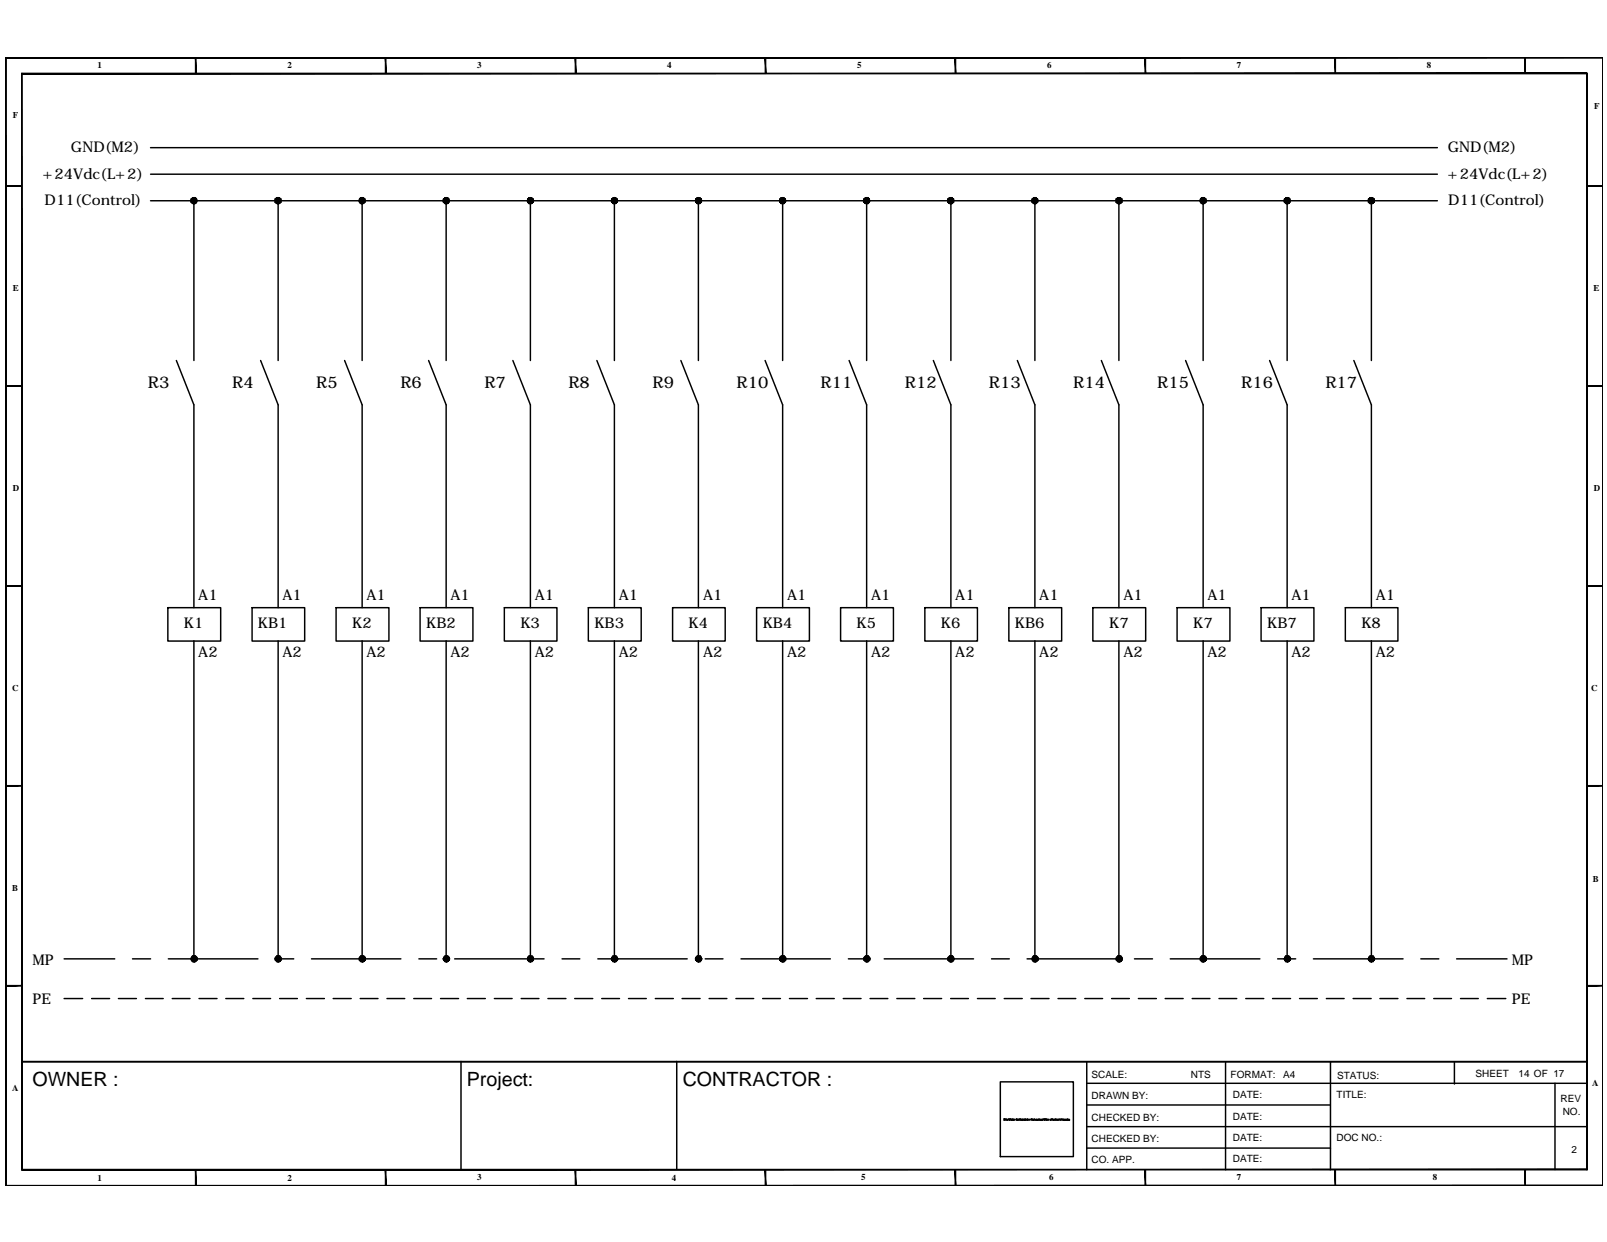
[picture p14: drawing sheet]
<svg xmlns="http://www.w3.org/2000/svg" width="279mm" height="216mm" viewBox="0 0 279 216" stroke-linecap="round" stroke-linejoin="round" font-family="sans-serif">
<defs><g id="words">
<g font-size="3.4">
<text x="5.6" y="188.8">OWNER :</text>
<text x="81.2" y="188.7">Project:</text>
<text x="118.7" y="188.8">CONTRACTOR :</text>
</g>
<g font-size="2.8">
<text x="25.7" y="67.4">R3</text>
<text x="40.4" y="67.4">R4</text>
<text x="55" y="67.4">R5</text>
<text x="69.6" y="67.4">R6</text>
<text x="84.2" y="67.4">R7</text>
<text x="98.8" y="67.4">R8</text>
<text x="113.5" y="67.4">R9</text>
<text x="128.1" y="67.4">R10</text>
<text x="142.7" y="67.4">R11</text>
<text x="157.3" y="67.4">R12</text>
<text x="171.9" y="67.4">R13</text>
<text x="186.6" y="67.4">R14</text>
<text x="201.2" y="67.4">R15</text>
<text x="215.8" y="67.4">R16</text>
<text x="230.4" y="67.4">R17</text>
</g>
<g font-size="2.6">
<text x="12.3" y="26.5">GND(M2)</text>
<text x="251.7" y="26.5">GND(M2)</text>
<text x="7.4" y="31.1">+24Vdc(L+2)</text>
<text x="7.8" y="35.7">D11(Control)</text>
<text x="251.7" y="31.1">+24Vdc(L+2)</text>
<text x="251.8" y="35.7">D11(Control)</text>
<text x="34.5" y="104.3">A1</text>
<text x="49.1" y="104.3">A1</text>
<text x="63.7" y="104.3">A1</text>
<text x="78.3" y="104.3">A1</text>
<text x="93" y="104.3">A1</text>
<text x="107.6" y="104.3">A1</text>
<text x="122.2" y="104.3">A1</text>
<text x="136.8" y="104.3">A1</text>
<text x="151.4" y="104.3">A1</text>
<text x="166.1" y="104.3">A1</text>
<text x="180.7" y="104.3">A1</text>
<text x="195.3" y="104.3">A1</text>
<text x="209.9" y="104.3">A1</text>
<text x="224.6" y="104.3">A1</text>
<text x="239.2" y="104.3">A1</text>
<text x="32" y="109.2">K1</text>
<text x="44.8" y="109.2">KB1</text>
<text x="61.2" y="109.2">K2</text>
<text x="74.1" y="109.2">KB2</text>
<text x="90.5" y="109.2">K3</text>
<text x="103.3" y="109.2">KB3</text>
<text x="119.7" y="109.2">K4</text>
<text x="132.6" y="109.2">KB4</text>
<text x="148.9" y="109.2">K5</text>
<text x="163.6" y="109.2">K6</text>
<text x="176.5" y="109.2">KB6</text>
<text x="192.8" y="109.2">K7</text>
<text x="207.4" y="109.2">K7</text>
<text x="220.3" y="109.2">KB7</text>
<text x="236.7" y="109.2">K8</text>
<text x="34.5" y="114.2">A2</text>
<text x="49.1" y="114.2">A2</text>
<text x="63.7" y="114.2">A2</text>
<text x="78.3" y="114.2">A2</text>
<text x="93" y="114.2">A2</text>
<text x="107.6" y="114.2">A2</text>
<text x="122.2" y="114.2">A2</text>
<text x="136.8" y="114.2">A2</text>
<text x="151.4" y="114.2">A2</text>
<text x="166.1" y="114.2">A2</text>
<text x="180.7" y="114.2">A2</text>
<text x="195.3" y="114.2">A2</text>
<text x="209.9" y="114.2">A2</text>
<text x="224.6" y="114.2">A2</text>
<text x="239.2" y="114.2">A2</text>
<text x="5.6" y="167.7">MP</text>
<text x="262.9" y="167.7">MP</text>
<text x="5.6" y="174.6">PE</text>
<text x="262.9" y="174.6">PE</text>
</g>
<g font-size="1.7">
<text x="189.8" y="187.4">SCALE:</text>
<text x="189.8" y="191.1">DRAWN BY:</text>
<text x="207.1" y="187.4">NTS</text>
<text x="214" y="187.4">FORMAT:</text>
<text x="214.3" y="190.8">DATE:</text>
<text x="223.1" y="187.4">A4</text>
<text x="232.4" y="190.9">TITLE:</text>
<text x="232.5" y="187.5">STATUS:</text>
<text x="256.6" y="187.3">SHEET</text>
<text x="264" y="187.3">14 OF 17</text>
<text x="271.3" y="191.5">REV</text>
<text x="189.8" y="194.9">CHECKED BY:</text>
<text x="214.3" y="194.6">DATE:</text>
<text x="271.7" y="193.9">NO.</text>
<text x="189.8" y="202.2">CO. APP.</text>
<text x="189.8" y="198.6">CHECKED BY:</text>
<text x="214.3" y="202">DATE:</text>
<text x="214.3" y="198.3">DATE:</text>
<text x="232.4" y="198.3">DOC NO.:</text>
<text x="273.2" y="200.4">2</text>
</g>
<g font-size="1.5">
<text x="16.9" y="11.9">1</text>
<text x="50" y="11.9">2</text>
<text x="83" y="11.9">3</text>
<text x="116" y="11.9">4</text>
<text x="149" y="11.9">5</text>
<text x="182" y="11.9">6</text>
<text x="215.1" y="11.9">7</text>
<text x="248.1" y="11.9">8</text>
<text x="2.3" y="20.5">F</text>
<text x="277.2" y="18.9">F</text>
<text x="2.2" y="50.6">E</text>
<text x="277" y="50.6">E</text>
<text x="2.2" y="85.3">D</text>
<text x="277.1" y="85.3">D</text>
<text x="2.1" y="120.1">C</text>
<text x="276.7" y="120.1">C</text>
<text x="2.1" y="154.8">B</text>
<text x="276.9" y="153.3">B</text>
<text x="2.1" y="189.6">A</text>
<text x="276.8" y="188.9">A</text>
<text x="16.9" y="205.2">1</text>
<text x="50" y="205.2">2</text>
<text x="83" y="205.2">3</text>
<text x="116.8" y="205.2">4</text>
<text x="149.7" y="205.2">5</text>
<text x="182.4" y="205.2">6</text>
<text x="215.1" y="205.2">7</text>
<text x="249.1" y="205.2">8</text>
</g>
</g></defs>
<!-- layer: FRAME -->
<g fill="#000" stroke="#000" stroke-width=".17">
<path d="M.9 10h277.8zM.9 10.1l277.8-.1z"/>
<path d="M3.7 12.8l.2 190.5v-190.5zM3.7 12.8l.2 190.5h-.2z"/>
<path d="M34 10l.1 2.8v-2.8zM34 10l.1 2.8h-.1z"/>
<path d="M67 10l.1 2.8v-2.8zM67 10l.1 2.8h-.1z"/>
<path d="M100 10l.1 2.8v-2.8zM100 10l.1 2.8h-.1z"/>
<path d="M133 10l.2 2.8v-2.8zM133 10l.2 2.8h-.2z"/>
<path d="M166 10l.2 2.8v-2.8zM166 10l.2 2.8h-.2z"/>
<path d="M199.1 10l.1 2.8v-2.8zM199.1 10l.1 2.8h-.1z"/>
<path d="M232.1 10l.1 2.8v-2.8zM232.1 10l.1 2.8h-.1z"/>
<path d="M265.1 10l.1 2.8v-2.8zM265.1 10l.1 2.8h-.1z"/>
<path d="M3.8 12.8h272.1v-.1zM3.8 12.7h272.1l-272.1 .1z"/>
<path d="M278.7 10v196.1zM278.7 10v196.1z"/>
<path d="M1 32.3v.1l2.8-.1zM1 32.4l2.8-.1v.1z"/>
<path d="M275.9 32.3v.1l2.8-.1zM275.9 32.4l2.8-.1v.1z"/>
<path d="M1 67v.2l2.8-.2zM1 67.2l2.8-.2v.2z"/>
<path d="M275.9 67v.2l2.8-.2zM275.9 67.2l2.8-.2v.2z"/>
<path d="M1 101.8v.1l2.8-.1zM1 101.9l2.8-.1v.1z"/>
<path d="M275.9 101.8v.1l2.8-.1zM275.9 101.9l2.8-.1v.1z"/>
<path d="M1 136.5v.2l2.8-.2zM1 136.7l2.8-.2v.2z"/>
<path d="M275.9 136.5v.2l2.8-.2zM275.9 136.7l2.8-.2v.2z"/>
<path d="M1 171.3v.1l2.8-.1zM1 171.4l2.8-.1v.1z"/>
<path d="M275.9 171.3v.1l2.8-.1zM275.9 171.4l2.8-.1v.1z"/>
<path d="M.9 10v196.1h.2zM.9 10h.2v196.1z"/>
<path d="M3.8 203.3v.1l272.1-.1zM3.8 203.4l272.1-.1v.1z"/>
<path d="M34 203.3l.1 2.8v-2.8zM34 203.3l.1 2.8h-.1z"/>
<path d="M67 203.3l.1 2.8v-2.8zM67 203.3l.1 2.8h-.1z"/>
<path d="M100 203.3l.1 2.8v-2.8zM100 203.3l.1 2.8h-.1z"/>
<path d="M133 203.4v2.7h.2zM133 203.4h.2v2.7z"/>
<path d="M166 203.3l.2 2.8v-2.8zM166 203.3l.2 2.8h-.2z"/>
<path d="M199.1 203.3l.1 2.8v-2.8zM199.1 203.3l.1 2.8h-.1z"/>
<path d="M232.1 203.3l.1 2.8v-2.8zM232.1 203.3l.1 2.8h-.1z"/>
<path d="M265.1 203.3l.1 2.8v-2.8zM265.1 203.3l.1 2.8h-.1z"/>
<path d="M275.9 12.8v190.5h.1zM275.9 12.8h.1v190.5z"/>
<path d="M1 206.1h277.7zM1 206.1h277.7z"/>
</g>
<path d="M3.8 184.5h272.1zM3.8 184.6v18.7M188.9 192.1h42.4M188.9 195.8h86.9M188.9 188.3h86.9M188.9 199.6h42.4M188.9 184.6v18.7" fill="none" stroke="#000" stroke-width=".25"/>
<!-- layer: 0 -->
<g fill="none" stroke="#000" stroke-width=".25">
<path d="M26.2 34.9h223.7M26.2 30.3h223.7M26.2 25.7h223.7M33.7 34.9v27.8M48.4 34.9v27.8M63 34.9v27.8M77.6 34.9v27.8M92.2 34.9v27.8M106.8 34.9v27.8M121.4 34.9v27.8M136.1 34.9v27.8M150.7 34.9v27.8"/>
<path d="M165.3 34.9v27.8M179.9 34.9v27.8M194.5 34.9v27.8M209.2 34.9v27.8M223.8 34.9v27.8M238.4 34.9v27.8M33.7 70.4v35.2M48.4 70.4v35.2M63 70.4v35.2M77.6 70.4v35.2M92.2 70.4v35.2M106.8 70.4v35.2"/>
<path d="M121.4 70.4v35.2M136.1 70.4v35.2M150.7 70.4v35.2M165.3 70.4v35.2M179.9 70.4v35.2M194.5 70.4v35.2M209.2 70.4v35.2M223.8 70.4v35.2M238.4 70.4v35.2M29.2 105.6h9.2v5.8h-9.2zM33.7 111.4v55.3M43.8 105.6h9.2v5.8h-9.2z"/>
<path d="M48.4 111.4v55.3M58.4 105.6h9.2v5.8h-9.2zM63 111.4v55.3M73 105.6h9.2v5.8h-9.2zM77.6 111.4v55.3M87.7 105.6h9.1v5.8h-9.1zM92.2 111.4v55.3M102.3 105.6h9.2v5.8h-9.2zM106.8 111.4v55.3M116.9 105.6h9.2v5.8h-9.2zM121.4 111.4v55.3M131.5 105.6h9.2v5.8h-9.2z"/>
<path d="M136.1 111.4v55.3M146.1 105.6h9.2v5.8h-9.2zM150.7 111.4v55.3M160.8 105.6h9.1v5.8h-9.1zM165.3 111.4v55.3M175.4 105.6h9.2v5.8h-9.2zM179.9 111.4v55.3M190 105.6h9.2v5.8h-9.2zM194.5 111.4v55.3M204.7 105.6h9.1v5.8h-9.1zM209.2 111.4v55.3M219.3 105.6h9.1v5.8h-9.1z"/>
<path d="M223.8 111.4v55.3M233.9 105.6h9.1v5.8h-9.1zM238.4 111.4v55.3M11.1 166.7h8.9M11.1 173.6h3.3M15.9 173.6h3.2M20.6 173.6h3.1M23 166.7h3.2M25.3 173.6h3.1M29.3 166.7h15.5M29.9 173.6h3.1M34.6 173.6h3.1"/>
<path d="M39.3 173.6h3.1M44 173.6h3M47.9 166.7h3.2M48.6 173.6h3.1M53.3 173.6h3.1M54.2 166.7h15.5M57.9 173.6h3.2M62.6 173.6h3.1M67.3 173.6h3.1M71.9 173.6h3.1M72.8 166.7h3.1M76.6 173.6h3.1"/>
<path d="M79.1 166.7h15.5M81.3 173.6h3.1M86 173.6h3M90.6 173.6h3.1M95.3 173.6h3.1M97.7 166.7h3.1M99.9 173.6h3.2M103.9 166.7h15.6M104.6 173.6h3.1M109.3 173.6h3.1M113.9 173.6h3.2M118.6 173.6h3.1"/>
<path d="M122.6 166.7h3.1M123.3 173.6h3.1M127.9 173.6h3.1M128.8 166.7h15.6M132.6 173.6h3.1M137.3 173.6h3.1M141.9 173.6h3.1M146.6 173.6h3.1M147.5 166.7h3.1M151.3 173.6h3.1M153.7 166.7h15.6M155.9 173.6h3.2"/>
<path d="M160.6 173.6h3.1M165.3 173.6h3.1M169.9 173.6h3.1M172.4 166.7h3.1M174.6 173.6h3.1M178.6 166.7h15.6M179.3 173.6h3.1M184 173.6h3M188.6 173.6h3.1M193.3 173.6h3.1M197.2 166.7h3.2M197.9 173.6h3.2"/>
<path d="M202.6 173.6h3.1M203.5 166.7h15.5M207.3 173.6h3.1M211.9 173.6h3.1M216.6 173.6h3.1M221.2 173.6h3.2M222.1 166.7h3.2M225.9 173.6h3.1M228.4 166.7h15.5M230.6 173.6h3.1M235.3 173.6h3.1M239.9 173.6h3.1"/>
<path d="M244.6 173.6h3.1M247 166.7h3.2M249.3 173.6h3.1M253.3 166.7h8.7M253.9 173.6h3.1M258.6 173.6h3.2M80.2 184.5v18.8M117.7 184.5v18.8M173.9 188.1h12.7v13h-12.7zM174.6 194.5h.1M174.6 194.7h.1M174.6 194.5v.2"/>
<path d="M174.7 194.6v.1M174.8 194.5l.1 .2M174.9 194.6l.2 .1M174.9 194.5v.2M175.1 194.7h.1M175.2 194.6v.1M175.3 194.6l-.1 .1M175.4 194.5l.1 .2M175.5 194.6h.2v-.1h-.2v.2M175.7 194.5v.2M175.8 194.6h.1h-.1l.1 .1M176 194.6h.1z"/>
<path d="M176.1 194.5v.2M176.2 194.6h.1h-.1v.1M176.5 194.6h-.2l.2 .1M176.7 194.6l.1-.1h-.1v.2M176.9 194.6h.1v.1zM177 194.7h.1M177.1 194.6h.1M177.1 194.6v.1M177.3 194.5v.2M177.3 194.6l.1 .1M177.4 194.6h-.1M177.4 194.5v.2"/>
<path d="M177.5 194.6l.1 .1M177.5 194.6v.1M177.7 194.7h.1v-.1l-.1 .1h.1M177.9 194.5l.1 .2M178.1 194.6h.1l-.1 .1M178.1 194.6v.1M178.2 194.5v.2M178.3 194.6h.1v.1M178.5 194.6h.1zM178.6 194.5v.2M178.7 194.6h.1h-.1v.1M179 194.6h-.1v.1h.1"/>
<path d="M179.2 194.6h.1M179.3 194.5v.2M179.4 194.5v.2M179.5 194.6l.1 .1M179.5 194.6v.1M179.6 194.6l.2 .1zM179.8 194.7h.1M179.8 194.5l.1 .2M180.1 194.6h.1v.1h-.1M180.1 194.6v.1M180.3 194.6l.1 .1zM180.4 194.7h.1"/>
<path d="M180.6 194.6h-.1l.1 .1M180.7 194.5v.2M180.7 194.6l.1 .1M180.8 194.6h-.1M180.9 194.6v.1zM180.9 194.7h.1M181 194.7h.2l-.1-.1-.1 .1h.2M181.2 194.6h.1h-.1l.1 .1M181.4 194.5l.1 .2M181.6 194.6l.1-.1h-.1v.2M181.8 194.5v.2M181.8 194.6h.2z"/>
<path d="M182 194.5v.2M182 194.6h.1h-.1l.1 .1M182.3 194.6h-.1v.1h.1M182.6 194.6l.1 .1zM182.7 194.7h.1M182.8 194.6h.3M182.8 194.5l.1 .2M183 194.5l.1 .2M183.1 194.6l.1 .1zM183.2 194.7h.1M183.4 194.6h-.1v.1h.1M183.5 194.6l.1 .1"/>
<path d="M183.5 194.5v.2M183.7 194.6h.1v.1M183.7 194.6v.1M183.9 194.6h.1h-.1l.1 .1M184 194.6l.2 .1M184 194.6v.1M184.2 194.6h.1M184.3 194.5v.2M184.5 194.6l-.1 .1M184.6 194.5l.1 .2M184.8 194.5v.2M184.9 194.6l.1 .1h-.1z"/>
<path d="M185.1 194.7h.1l-.1-.1v.1h.1M185.2 194.6h.1v.1zM185.4 194.7h.1M185.6 194.6v.1h-.1M185.6 194.5h.1M185.6 194.6h.2l-.2 .1M185.6 194.6v.1M185.8 194.7h.1v-.1l-.1 .1h.1M213.1 184.6v18.7M231.3 184.6v18.7M252.9 184.7v3.7M270.4 188.3v15"/>
</g>
<!-- layer: SYMBOL -->
<g fill="none" stroke="#000" stroke-width=".25">
<path d="M30.7 62.7l3 7.7M45.3 62.7l3.1 7.7M59.9 62.7l3.1 7.7M74.5 62.7l3.1 7.7M89.2 62.7l3 7.7M103.8 62.7l3 7.7M118.4 62.7l3 7.7M133 62.7l3.1 7.7M147.6 62.7l3.1 7.7M162.3 62.7l3 7.7M176.9 62.7l3 7.7M191.5 62.7l3 7.7"/>
<path d="M206.1 62.7l3.1 7.7M220.7 62.7l3.1 7.7M235.4 62.7l3 7.7"/>
</g>
<!-- layer: 0 -->
<g fill="#000" stroke="#000" stroke-width=".17">
<path d="M33.2 34.9v.3l.5-.3zM33.2 35.2l.5-.3-.2 .5zM33.7 34.9l-.2 .5h.2z"/>
<path d="M33.2 34.9v.3l.5-.3zM33.2 35.2l.5-.3-.2 .5zM33.7 34.9l-.2 .5h.2z"/>
<path d="M33.3 34.9l.1 .2 .3-.2zM33.4 35.1l.3-.2-.2 .3zM33.7 34.9l-.2 .3 .2 .1z"/>
<path d="M33.3 34.9l.1 .2 .3-.2zM33.4 35.1l.3-.2-.2 .3zM33.7 34.9l-.2 .3 .2 .1z"/>
<path d="M33.5 34.5l.2 .4v-.4zM33.5 34.5l.2 .4-.3-.2zM33.4 34.7l-.1 .2h.4z"/>
<path d="M33.7 34.9v.4l.2-.1zM33.7 34.9l.4 .2-.2 .1zM33.7 34.9l.4 .2v-.2z"/>
<path d="M33.5 34.4l.2 .5v-.6zM33.2 34.6l.3-.2 .2 .5zM33.2 34.6v.3h.5z"/>
<path d="M33.7 34.9v.5h.3zM33.7 34.9l.5 .3-.2 .2zM33.7 34.9l.5 .3 .1-.3z"/>
<path d="M33.5 34.5l.2 .4v-.4zM33.5 34.5l.2 .4-.3-.2zM33.4 34.7l-.1 .2h.4z"/>
<path d="M33.7 34.9v.4l.2-.1zM33.7 34.9l.4 .2-.2 .1zM33.7 34.9l.4 .2v-.2z"/>
<path d="M33.5 34.4l.2 .5v-.6zM33.2 34.6l.3-.2 .2 .5zM33.2 34.6v.3h.5z"/>
<path d="M33.7 34.9v.5h.3zM33.7 34.9l.5 .3-.2 .2zM33.7 34.9l.5 .3 .1-.3z"/>
<path d="M33.7 34.9h.4v-.2zM33.9 34.5l.2 .2-.4 .2zM33.7 34.5v.4l.2-.4z"/>
<path d="M33.7 34.9h.4v-.2zM33.9 34.5l.2 .2-.4 .2zM33.7 34.5v.4l.2-.4z"/>
<path d="M33.7 34.9h.6l-.1-.3zM34 34.4l.2 .2-.5 .3zM33.7 34.3v.6l.3-.5z"/>
<path d="M33.7 34.9h.6l-.1-.3zM34 34.4l.2 .2-.5 .3zM33.7 34.3v.6l.3-.5z"/>
<path d="M47.8 34.9l.1 .3 .5-.3zM47.9 35.2l.5-.3-.3 .5zM48.4 34.9l-.3 .5h.3z"/>
<path d="M47.8 34.9l.1 .3 .5-.3zM47.9 35.2l.5-.3-.3 .5zM48.4 34.9l-.3 .5h.3z"/>
<path d="M47.9 34.9l.1 .2 .4-.2zM48 35.1l.4-.2-.3 .3zM48.4 34.9l-.3 .3 .3 .1z"/>
<path d="M47.9 34.9l.1 .2 .4-.2zM48 35.1l.4-.2-.3 .3zM48.4 34.9l-.3 .3 .3 .1z"/>
<path d="M48.1 34.5l.3 .4v-.4zM48.1 34.5l.3 .4-.4-.2zM48 34.7l-.1 .2h.5z"/>
<path d="M48.4 34.9v.4l.1-.1zM48.4 34.9l.3 .2-.2 .1zM48.4 34.9l.3 .2v-.2z"/>
<path d="M48.1 34.4l.3 .5v-.6zM47.9 34.6l.2-.2 .3 .5zM47.9 34.6l-.1 .3h.6z"/>
<path d="M48.4 34.9v.5h.2zM48.4 34.9l.4 .3-.2 .2zM48.4 34.9l.4 .3 .1-.3z"/>
<path d="M48.1 34.5l.3 .4v-.4zM48.1 34.5l.3 .4-.4-.2zM48 34.7l-.1 .2h.5z"/>
<path d="M48.4 34.9v.4l.1-.1zM48.4 34.9l.3 .2-.2 .1zM48.4 34.9l.3 .2v-.2z"/>
<path d="M48.1 34.4l.3 .5v-.6zM47.9 34.6l.2-.2 .3 .5zM47.9 34.6l-.1 .3h.6z"/>
<path d="M48.4 34.9v.5h.2zM48.4 34.9l.4 .3-.2 .2zM48.4 34.9l.4 .3 .1-.3z"/>
<path d="M48.4 34.9h.3v-.2zM48.5 34.5l.2 .2-.3 .2zM48.4 34.5v.4l.1-.4z"/>
<path d="M48.4 34.9h.3v-.2zM48.5 34.5l.2 .2-.3 .2zM48.4 34.5v.4l.1-.4z"/>
<path d="M48.4 34.9h.5l-.1-.3zM48.6 34.4l.2 .2-.4 .3zM48.4 34.3v.6l.2-.5z"/>
<path d="M48.4 34.9h.5l-.1-.3zM48.6 34.4l.2 .2-.4 .3zM48.4 34.3v.6l.2-.5z"/>
<path d="M62.4 34.9l.1 .3 .5-.3zM62.5 35.2l.5-.3-.3 .5zM63 34.9l-.3 .5h.3z"/>
<path d="M62.4 34.9l.1 .3 .5-.3zM62.5 35.2l.5-.3-.3 .5zM63 34.9l-.3 .5h.3z"/>
<path d="M62.5 34.9l.1 .2 .4-.2zM62.6 35.1l.4-.2-.2 .3zM63 34.9l-.2 .3 .2 .1z"/>
<path d="M62.5 34.9l.1 .2 .4-.2zM62.6 35.1l.4-.2-.2 .3zM63 34.9l-.2 .3 .2 .1z"/>
<path d="M62.8 34.5l.2 .4v-.4zM62.8 34.5l.2 .4-.4-.2zM62.6 34.7l-.1 .2h.5z"/>
<path d="M63 34.9v.4l.2-.1zM63 34.9l.3 .2-.1 .1zM63 34.9l.3 .2 .1-.2z"/>
<path d="M62.7 34.4l.3 .5v-.6zM62.5 34.6l.2-.2 .3 .5zM62.5 34.6l-.1 .3h.6z"/>
<path d="M63 34.9v.5h.2zM63 34.9l.4 .3-.2 .2zM63 34.9l.4 .3 .1-.3z"/>
<path d="M62.8 34.5l.2 .4v-.4zM62.8 34.5l.2 .4-.4-.2zM62.6 34.7l-.1 .2h.5z"/>
<path d="M63 34.9v.4l.2-.1zM63 34.9l.3 .2-.1 .1zM63 34.9l.3 .2 .1-.2z"/>
<path d="M62.7 34.4l.3 .5v-.6zM62.5 34.6l.2-.2 .3 .5zM62.5 34.6l-.1 .3h.6z"/>
<path d="M63 34.9v.5h.2zM63 34.9l.4 .3-.2 .2zM63 34.9l.4 .3 .1-.3z"/>
<path d="M63 34.9h.4l-.1-.2zM63.2 34.5l.1 .2-.3 .2zM63 34.5v.4l.2-.4z"/>
<path d="M63 34.9h.4l-.1-.2zM63.2 34.5l.1 .2-.3 .2zM63 34.5v.4l.2-.4z"/>
<path d="M63 34.9h.5l-.1-.3zM63.2 34.4l.2 .2-.4 .3zM63 34.3v.6l.2-.5z"/>
<path d="M63 34.9h.5l-.1-.3zM63.2 34.4l.2 .2-.4 .3zM63 34.3v.6l.2-.5z"/>
<path d="M77 34.9l.1 .3 .5-.3zM77.1 35.2l.5-.3-.3 .5zM77.6 34.9l-.3 .5h.3z"/>
<path d="M77 34.9l.1 .3 .5-.3zM77.1 35.2l.5-.3-.3 .5zM77.6 34.9l-.3 .5h.3z"/>
<path d="M77.1 34.9l.1 .2 .4-.2zM77.2 35.1l.4-.2-.2 .3zM77.6 34.9l-.2 .3 .2 .1z"/>
<path d="M77.1 34.9l.1 .2 .4-.2zM77.2 35.1l.4-.2-.2 .3zM77.6 34.9l-.2 .3 .2 .1z"/>
<path d="M77.4 34.5l.2 .4v-.4zM77.4 34.5l.2 .4-.4-.2zM77.2 34.7l-.1 .2h.5z"/>
<path d="M77.6 34.9v.4l.2-.1zM77.6 34.9l.3 .2-.1 .1zM77.6 34.9l.3 .2 .1-.2z"/>
<path d="M77.3 34.4l.3 .5v-.6zM77.1 34.6l.2-.2 .3 .5zM77.1 34.6l-.1 .3h.6z"/>
<path d="M77.6 34.9v.5h.3zM77.6 34.9l.4 .3-.1 .2zM77.6 34.9l.4 .3 .1-.3z"/>
<path d="M77.4 34.5l.2 .4v-.4zM77.4 34.5l.2 .4-.4-.2zM77.2 34.7l-.1 .2h.5z"/>
<path d="M77.6 34.9v.4l.2-.1zM77.6 34.9l.3 .2-.1 .1zM77.6 34.9l.3 .2 .1-.2z"/>
<path d="M77.3 34.4l.3 .5v-.6zM77.1 34.6l.2-.2 .3 .5zM77.1 34.6l-.1 .3h.6z"/>
<path d="M77.6 34.9v.5h.3zM77.6 34.9l.4 .3-.1 .2zM77.6 34.9l.4 .3 .1-.3z"/>
<path d="M77.6 34.9h.4l-.1-.2zM77.8 34.5l.1 .2-.3 .2zM77.6 34.5v.4l.2-.4z"/>
<path d="M77.6 34.9h.4l-.1-.2zM77.8 34.5l.1 .2-.3 .2zM77.6 34.5v.4l.2-.4z"/>
<path d="M77.6 34.9h.5l-.1-.3zM77.9 34.4l.1 .2-.4 .3zM77.6 34.3v.6l.3-.5z"/>
<path d="M77.6 34.9h.5l-.1-.3zM77.9 34.4l.1 .2-.4 .3zM77.6 34.3v.6l.3-.5z"/>
<path d="M91.7 34.9l.1 .3 .4-.3zM91.8 35.2l.4-.3-.3 .5zM92.2 34.9l-.3 .5h.3z"/>
<path d="M91.7 34.9l.1 .3 .4-.3zM91.8 35.2l.4-.3-.3 .5zM92.2 34.9l-.3 .5h.3z"/>
<path d="M91.8 34.9v.2l.4-.2zM91.8 35.1l.4-.2-.2 .3zM92.2 34.9l-.2 .3 .2 .1z"/>
<path d="M91.8 34.9v.2l.4-.2zM91.8 35.1l.4-.2-.2 .3zM92.2 34.9l-.2 .3 .2 .1z"/>
<path d="M92 34.5l.2 .4v-.4zM92 34.5l.2 .4-.4-.2zM91.8 34.7v.2h.4z"/>
<path d="M92.2 34.9v.4l.2-.1zM92.2 34.9l.4 .2-.2 .1zM92.2 34.9l.4 .2v-.2z"/>
<path d="M91.9 34.4l.3 .5v-.6zM91.9 34.4l.3 .5-.4-.3zM91.8 34.6l-.1 .3h.5z"/>
<path d="M92.2 34.9v.5h.3zM92.2 34.9l.5 .3-.2 .2zM92.2 34.9l.5 .3 .1-.3z"/>
<path d="M92 34.5l.2 .4v-.4zM92 34.5l.2 .4-.4-.2zM91.8 34.7v.2h.4z"/>
<path d="M92.2 34.9v.4l.2-.1zM92.2 34.9l.4 .2-.2 .1zM92.2 34.9l.4 .2v-.2z"/>
<path d="M91.9 34.4l.3 .5v-.6zM91.9 34.4l.3 .5-.4-.3zM91.8 34.6l-.1 .3h.5z"/>
<path d="M92.2 34.9v.5h.3zM92.2 34.9l.5 .3-.2 .2zM92.2 34.9l.5 .3 .1-.3z"/>
<path d="M92.2 34.9h.4v-.2zM92.4 34.5l.2 .2-.4 .2zM92.2 34.5v.4l.2-.4z"/>
<path d="M92.2 34.9h.4v-.2zM92.4 34.5l.2 .2-.4 .2zM92.2 34.5v.4l.2-.4z"/>
<path d="M92.2 34.9h.6l-.1-.3zM92.5 34.4l.2 .2-.5 .3zM92.2 34.3v.6l.3-.5z"/>
<path d="M92.2 34.9h.6l-.1-.3zM92.5 34.4l.2 .2-.5 .3zM92.2 34.3v.6l.3-.5z"/>
<path d="M106.3 34.9l.1 .3 .4-.3zM106.4 35.2l.4-.3-.2 .5zM106.8 34.9l-.2 .5h.2z"/>
<path d="M106.3 34.9l.1 .3 .4-.3zM106.4 35.2l.4-.3-.2 .5zM106.8 34.9l-.2 .5h.2z"/>
<path d="M106.4 34.9l.1 .2 .3-.2zM106.5 35.1l.3-.2-.2 .3zM106.8 34.9l-.2 .3 .2 .1z"/>
<path d="M106.4 34.9l.1 .2 .3-.2zM106.5 35.1l.3-.2-.2 .3zM106.8 34.9l-.2 .3 .2 .1z"/>
<path d="M106.6 34.5l.2 .4v-.4zM106.6 34.5l.2 .4-.3-.2zM106.5 34.7l-.1 .2h.4z"/>
<path d="M106.8 34.9v.4l.2-.1zM106.8 34.9l.4 .2-.2 .1zM106.8 34.9l.4 .2v-.2z"/>
<path d="M106.6 34.4l.2 .5v-.6zM106.4 34.6l.2-.2 .2 .5zM106.4 34.6l-.1 .3h.5z"/>
<path d="M106.8 34.9v.5h.3zM106.8 34.9l.5 .3-.2 .2zM106.8 34.9l.5 .3 .1-.3z"/>
<path d="M106.6 34.5l.2 .4v-.4zM106.6 34.5l.2 .4-.3-.2zM106.5 34.7l-.1 .2h.4z"/>
<path d="M106.8 34.9v.4l.2-.1zM106.8 34.9l.4 .2-.2 .1zM106.8 34.9l.4 .2v-.2z"/>
<path d="M106.6 34.4l.2 .5v-.6zM106.4 34.6l.2-.2 .2 .5zM106.4 34.6l-.1 .3h.5z"/>
<path d="M106.8 34.9v.5h.3zM106.8 34.9l.5 .3-.2 .2zM106.8 34.9l.5 .3 .1-.3z"/>
<path d="M106.8 34.9h.4v-.2zM107 34.5l.2 .2-.4 .2zM106.8 34.5v.4l.2-.4z"/>
<path d="M106.8 34.9h.4v-.2zM107 34.5l.2 .2-.4 .2zM106.8 34.5v.4l.2-.4z"/>
<path d="M106.8 34.9h.6l-.1-.3zM107.1 34.4l.2 .2-.5 .3zM106.8 34.3v.6l.3-.5z"/>
<path d="M106.8 34.9h.6l-.1-.3zM107.1 34.4l.2 .2-.5 .3zM106.8 34.3v.6l.3-.5z"/>
<path d="M120.9 34.9l.1 .3 .4-.3zM121 35.2l.4-.3-.2 .5zM121.4 34.9l-.2 .5h.2z"/>
<path d="M120.9 34.9l.1 .3 .4-.3zM121 35.2l.4-.3-.2 .5zM121.4 34.9l-.2 .5h.2z"/>
<path d="M121 34.9l.1 .2 .3-.2zM121.1 35.1l.3-.2-.1 .3zM121.4 34.9l-.1 .3 .1 .1z"/>
<path d="M121 34.9l.1 .2 .3-.2zM121.1 35.1l.3-.2-.1 .3zM121.4 34.9l-.1 .3 .1 .1z"/>
<path d="M121.3 34.5l.1 .4v-.4zM121.1 34.7l.2-.2 .1 .4zM121.1 34.7l-.1 .2h.4z"/>
<path d="M121.4 34.9v.4l.2-.1zM121.4 34.9l.4 .2-.2 .1zM121.4 34.9l.4 .2v-.2z"/>
<path d="M121.2 34.4l.2 .5v-.6zM121 34.6l.2-.2 .2 .5zM121 34.6l-.1 .3h.5z"/>
<path d="M121.4 34.9v.5h.3zM121.4 34.9l.5 .3-.2 .2zM121.4 34.9l.5 .3 .1-.3z"/>
<path d="M121.3 34.5l.1 .4v-.4zM121.1 34.7l.2-.2 .1 .4zM121.1 34.7l-.1 .2h.4z"/>
<path d="M121.4 34.9v.4l.2-.1zM121.4 34.9l.4 .2-.2 .1zM121.4 34.9l.4 .2v-.2z"/>
<path d="M121.2 34.4l.2 .5v-.6zM121 34.6l.2-.2 .2 .5zM121 34.6l-.1 .3h.5z"/>
<path d="M121.4 34.9v.5h.3zM121.4 34.9l.5 .3-.2 .2zM121.4 34.9l.5 .3 .1-.3z"/>
<path d="M121.4 34.9h.4v-.2zM121.6 34.5l.2 .2-.4 .2zM121.4 34.5v.4l.2-.4z"/>
<path d="M121.4 34.9h.4v-.2zM121.6 34.5l.2 .2-.4 .2zM121.4 34.5v.4l.2-.4z"/>
<path d="M121.4 34.9h.6l-.1-.3zM121.7 34.4l.2 .2-.5 .3zM121.4 34.3v.6l.3-.5z"/>
<path d="M121.4 34.9h.6l-.1-.3zM121.7 34.4l.2 .2-.5 .3zM121.4 34.3v.6l.3-.5z"/>
<path d="M135.5 34.9l.1 .3 .5-.3zM135.6 35.2l.5-.3-.3 .5zM136.1 34.9l-.3 .5h.3z"/>
<path d="M135.5 34.9l.1 .3 .5-.3zM135.6 35.2l.5-.3-.3 .5zM136.1 34.9l-.3 .5h.3z"/>
<path d="M135.7 34.9v.2l.4-.2zM135.7 35.1l.4-.2-.2 .3zM136.1 34.9l-.2 .3 .2 .1z"/>
<path d="M135.7 34.9v.2l.4-.2zM135.7 35.1l.4-.2-.2 .3zM136.1 34.9l-.2 .3 .2 .1z"/>
<path d="M135.9 34.5l.2 .4v-.4zM135.9 34.5l.2 .4-.4-.2zM135.7 34.7v.2h.4z"/>
<path d="M136.1 34.9v.4l.2-.1zM136.1 34.9l.3 .2-.1 .1zM136.1 34.9l.3 .2 .1-.2z"/>
<path d="M135.8 34.4l.3 .5v-.6zM135.8 34.4l.3 .5-.5-.3zM135.6 34.6l-.1 .3h.6z"/>
<path d="M136.1 34.9v.5h.2zM136.1 34.9l.4 .3-.2 .2zM136.1 34.9l.4 .3 .1-.3z"/>
<path d="M135.9 34.5l.2 .4v-.4zM135.9 34.5l.2 .4-.4-.2zM135.7 34.7v.2h.4z"/>
<path d="M136.1 34.9v.4l.2-.1zM136.1 34.9l.3 .2-.1 .1zM136.1 34.9l.3 .2 .1-.2z"/>
<path d="M135.8 34.4l.3 .5v-.6zM135.8 34.4l.3 .5-.5-.3zM135.6 34.6l-.1 .3h.6z"/>
<path d="M136.1 34.9v.5h.2zM136.1 34.9l.4 .3-.2 .2zM136.1 34.9l.4 .3 .1-.3z"/>
<path d="M136.1 34.9h.4l-.1-.2zM136.3 34.5l.1 .2-.3 .2zM136.1 34.5v.4l.2-.4z"/>
<path d="M136.1 34.9h.4l-.1-.2zM136.3 34.5l.1 .2-.3 .2zM136.1 34.5v.4l.2-.4z"/>
<path d="M136.1 34.9h.5l-.1-.3zM136.3 34.4l.2 .2-.4 .3zM136.1 34.3v.6l.2-.5z"/>
<path d="M136.1 34.9h.5l-.1-.3zM136.3 34.4l.2 .2-.4 .3zM136.1 34.3v.6l.2-.5z"/>
<path d="M150.1 34.9l.1 .3 .5-.3zM150.2 35.2l.5-.3-.3 .5zM150.7 34.9l-.3 .5h.3z"/>
<path d="M150.1 34.9l.1 .3 .5-.3zM150.2 35.2l.5-.3-.3 .5zM150.7 34.9l-.3 .5h.3z"/>
<path d="M150.3 34.9v.2l.4-.2zM150.3 35.1l.4-.2-.2 .3zM150.7 34.9l-.2 .3 .2 .1z"/>
<path d="M150.3 34.9v.2l.4-.2zM150.3 35.1l.4-.2-.2 .3zM150.7 34.9l-.2 .3 .2 .1z"/>
<path d="M150.5 34.5l.2 .4v-.4zM150.5 34.5l.2 .4-.4-.2zM150.3 34.7v.2h.4z"/>
<path d="M150.7 34.9v.4l.2-.1zM150.7 34.9l.4 .2-.2 .1zM150.7 34.9l.4 .2v-.2z"/>
<path d="M150.4 34.4l.3 .5v-.6zM150.2 34.6l.2-.2 .3 .5zM150.2 34.6l-.1 .3h.6z"/>
<path d="M150.7 34.9v.5h.3zM150.7 34.9l.4 .3-.1 .2zM150.7 34.9l.4 .3 .1-.3z"/>
<path d="M150.5 34.5l.2 .4v-.4zM150.5 34.5l.2 .4-.4-.2zM150.3 34.7v.2h.4z"/>
<path d="M150.7 34.9v.4l.2-.1zM150.7 34.9l.4 .2-.2 .1zM150.7 34.9l.4 .2v-.2z"/>
<path d="M150.4 34.4l.3 .5v-.6zM150.2 34.6l.2-.2 .3 .5zM150.2 34.6l-.1 .3h.6z"/>
<path d="M150.7 34.9v.5h.3zM150.7 34.9l.4 .3-.1 .2zM150.7 34.9l.4 .3 .1-.3z"/>
<path d="M150.7 34.9h.4v-.2zM150.9 34.5l.2 .2-.4 .2zM150.7 34.5v.4l.2-.4z"/>
<path d="M150.7 34.9h.4v-.2zM150.9 34.5l.2 .2-.4 .2zM150.7 34.5v.4l.2-.4z"/>
<path d="M150.7 34.9h.5l-.1-.3zM151 34.4l.1 .2-.4 .3zM150.7 34.3v.6l.3-.5z"/>
<path d="M150.7 34.9h.5l-.1-.3zM151 34.4l.1 .2-.4 .3zM150.7 34.3v.6l.3-.5z"/>
<path d="M164.8 34.9v.3l.5-.3zM164.8 35.2l.5-.3-.3 .5zM165.3 34.9l-.3 .5h.3z"/>
<path d="M164.8 34.9v.3l.5-.3zM164.8 35.2l.5-.3-.3 .5zM165.3 34.9l-.3 .5h.3z"/>
<path d="M164.9 34.9v.2l.4-.2zM164.9 35.1l.4-.2-.2 .3zM165.3 34.9l-.2 .3 .2 .1z"/>
<path d="M164.9 34.9v.2l.4-.2zM164.9 35.1l.4-.2-.2 .3zM165.3 34.9l-.2 .3 .2 .1z"/>
<path d="M165.1 34.5l.2 .4v-.4zM165.1 34.5l.2 .4-.4-.2zM164.9 34.7v.2h.4z"/>
<path d="M165.3 34.9v.4l.2-.1zM165.3 34.9l.4 .2-.2 .1zM165.3 34.9l.4 .2v-.2z"/>
<path d="M165 34.4l.3 .5v-.6zM164.8 34.6l.2-.2 .3 .5zM164.8 34.6v.3h.5z"/>
<path d="M165.3 34.9v.5h.3zM165.3 34.9l.5 .3-.2 .2zM165.3 34.9l.5 .3v-.3z"/>
<path d="M165.1 34.5l.2 .4v-.4zM165.1 34.5l.2 .4-.4-.2zM164.9 34.7v.2h.4z"/>
<path d="M165.3 34.9v.4l.2-.1zM165.3 34.9l.4 .2-.2 .1zM165.3 34.9l.4 .2v-.2z"/>
<path d="M165 34.4l.3 .5v-.6zM164.8 34.6l.2-.2 .3 .5zM164.8 34.6v.3h.5z"/>
<path d="M165.3 34.9v.5h.3zM165.3 34.9l.5 .3-.2 .2zM165.3 34.9l.5 .3v-.3z"/>
<path d="M165.3 34.9h.4v-.2zM165.5 34.5l.2 .2-.4 .2zM165.3 34.5v.4l.2-.4z"/>
<path d="M165.3 34.9h.4v-.2zM165.5 34.5l.2 .2-.4 .2zM165.3 34.5v.4l.2-.4z"/>
<path d="M165.3 34.9h.5v-.3zM165.6 34.4l.2 .2-.5 .3zM165.3 34.3v.6l.3-.5z"/>
<path d="M165.3 34.9h.5v-.3zM165.6 34.4l.2 .2-.5 .3zM165.3 34.3v.6l.3-.5z"/>
<path d="M179.4 34.9l.1 .3 .4-.3zM179.5 35.2l.4-.3-.2 .5zM179.9 34.9l-.2 .5h.2z"/>
<path d="M179.4 34.9l.1 .3 .4-.3zM179.5 35.2l.4-.3-.2 .5zM179.9 34.9l-.2 .5h.2z"/>
<path d="M179.5 34.9v.2l.4-.2zM179.5 35.1l.4-.2-.2 .3zM179.9 34.9l-.2 .3 .2 .1z"/>
<path d="M179.5 34.9v.2l.4-.2zM179.5 35.1l.4-.2-.2 .3zM179.9 34.9l-.2 .3 .2 .1z"/>
<path d="M179.7 34.5l.2 .4v-.4zM179.7 34.5l.2 .4-.4-.2zM179.5 34.7v.2h.4z"/>
<path d="M179.9 34.9v.4l.2-.1zM179.9 34.9l.4 .2-.2 .1zM179.9 34.9l.4 .2 .1-.2z"/>
<path d="M179.7 34.4l.2 .5v-.6zM179.5 34.6l.2-.2 .2 .5zM179.5 34.6l-.1 .3h.5z"/>
<path d="M179.9 34.9v.5h.3zM179.9 34.9l.5 .3-.2 .2zM179.9 34.9l.5 .3 .1-.3z"/>
<path d="M179.7 34.5l.2 .4v-.4zM179.7 34.5l.2 .4-.4-.2zM179.5 34.7v.2h.4z"/>
<path d="M179.9 34.9v.4l.2-.1zM179.9 34.9l.4 .2-.2 .1zM179.9 34.9l.4 .2 .1-.2z"/>
<path d="M179.7 34.4l.2 .5v-.6zM179.5 34.6l.2-.2 .2 .5zM179.5 34.6l-.1 .3h.5z"/>
<path d="M179.9 34.9v.5h.3zM179.9 34.9l.5 .3-.2 .2zM179.9 34.9l.5 .3 .1-.3z"/>
<path d="M179.9 34.9h.5l-.1-.2zM180.1 34.5l.2 .2-.4 .2zM179.9 34.5v.4l.2-.4z"/>
<path d="M179.9 34.9h.5l-.1-.2zM180.1 34.5l.2 .2-.4 .2zM179.9 34.5v.4l.2-.4z"/>
<path d="M179.9 34.9h.6l-.1-.3zM180.2 34.4l.2 .2-.5 .3zM179.9 34.3v.6l.3-.5z"/>
<path d="M179.9 34.9h.6l-.1-.3zM180.2 34.4l.2 .2-.5 .3zM179.9 34.3v.6l.3-.5z"/>
<path d="M194 34.9l.1 .3 .4-.3zM194.1 35.2l.4-.3-.2 .5zM194.5 34.9l-.2 .5h.2z"/>
<path d="M194 34.9l.1 .3 .4-.3zM194.1 35.2l.4-.3-.2 .5zM194.5 34.9l-.2 .5h.2z"/>
<path d="M194.2 34.9v.2l.3-.2zM194.2 35.1l.3-.2-.2 .3zM194.5 34.9l-.2 .3 .2 .1z"/>
<path d="M194.2 34.9v.2l.3-.2zM194.2 35.1l.3-.2-.2 .3zM194.5 34.9l-.2 .3 .2 .1z"/>
<path d="M194.3 34.5l.2 .4v-.4zM194.3 34.5l.2 .4-.3-.2zM194.2 34.7v.2h.3z"/>
<path d="M194.5 34.9v.4l.2-.1zM194.5 34.9l.4 .2-.2 .1zM194.5 34.9l.4 .2 .1-.2z"/>
<path d="M194.3 34.4l.2 .5v-.6zM194.1 34.6l.2-.2 .2 .5zM194.1 34.6l-.1 .3h.5z"/>
<path d="M194.5 34.9v.5h.3zM194.5 34.9l.5 .3-.2 .2zM194.5 34.9l.5 .3 .1-.3z"/>
<path d="M194.3 34.5l.2 .4v-.4zM194.3 34.5l.2 .4-.3-.2zM194.2 34.7v.2h.3z"/>
<path d="M194.5 34.9v.4l.2-.1zM194.5 34.9l.4 .2-.2 .1zM194.5 34.9l.4 .2 .1-.2z"/>
<path d="M194.3 34.4l.2 .5v-.6zM194.1 34.6l.2-.2 .2 .5zM194.1 34.6l-.1 .3h.5z"/>
<path d="M194.5 34.9v.5h.3zM194.5 34.9l.5 .3-.2 .2zM194.5 34.9l.5 .3 .1-.3z"/>
<path d="M194.5 34.9h.5l-.1-.2zM194.7 34.5l.2 .2-.4 .2zM194.5 34.5v.4l.2-.4z"/>
<path d="M194.5 34.9h.5l-.1-.2zM194.7 34.5l.2 .2-.4 .2zM194.5 34.5v.4l.2-.4z"/>
<path d="M194.5 34.9h.6l-.1-.3zM194.8 34.4l.2 .2-.5 .3zM194.5 34.3v.6l.3-.5z"/>
<path d="M194.5 34.9h.6l-.1-.3zM194.8 34.4l.2 .2-.5 .3zM194.5 34.3v.6l.3-.5z"/>
<path d="M208.6 34.9l.1 .3 .5-.3zM208.7 35.2l.5-.3-.3 .5zM209.2 34.9l-.3 .5h.3z"/>
<path d="M208.6 34.9l.1 .3 .5-.3zM208.7 35.2l.5-.3-.3 .5zM209.2 34.9l-.3 .5h.3z"/>
<path d="M208.8 34.9v.2l.4-.2zM208.8 35.1l.4-.2-.2 .3zM209.2 34.9l-.2 .3 .2 .1z"/>
<path d="M208.8 34.9v.2l.4-.2zM208.8 35.1l.4-.2-.2 .3zM209.2 34.9l-.2 .3 .2 .1z"/>
<path d="M209 34.5l.2 .4v-.4zM209 34.5l.2 .4-.4-.2zM208.8 34.7v.2h.4z"/>
<path d="M209.2 34.9v.4l.2-.1zM209.2 34.9l.3 .2-.1 .1zM209.2 34.9l.3 .2 .1-.2z"/>
<path d="M208.9 34.4l.3 .5v-.6zM208.9 34.4l.3 .5-.5-.3zM208.7 34.6l-.1 .3h.6z"/>
<path d="M209.2 34.9v.5h.2zM209.2 34.9l.4 .3-.2 .2zM209.2 34.9l.4 .3 .1-.3z"/>
<path d="M209 34.5l.2 .4v-.4zM209 34.5l.2 .4-.4-.2zM208.8 34.7v.2h.4z"/>
<path d="M209.2 34.9v.4l.2-.1zM209.2 34.9l.3 .2-.1 .1zM209.2 34.9l.3 .2 .1-.2z"/>
<path d="M208.9 34.4l.3 .5v-.6zM208.9 34.4l.3 .5-.5-.3zM208.7 34.6l-.1 .3h.6z"/>
<path d="M209.2 34.9v.5h.2zM209.2 34.9l.4 .3-.2 .2zM209.2 34.9l.4 .3 .1-.3z"/>
<path d="M209.2 34.9h.4l-.1-.2zM209.4 34.5l.1 .2-.3 .2zM209.2 34.5v.4l.2-.4z"/>
<path d="M209.2 34.9h.4l-.1-.2zM209.4 34.5l.1 .2-.3 .2zM209.2 34.5v.4l.2-.4z"/>
<path d="M209.2 34.9h.5l-.1-.3zM209.4 34.4l.2 .2-.4 .3zM209.2 34.3v.6l.2-.5z"/>
<path d="M209.2 34.9h.5l-.1-.3zM209.4 34.4l.2 .2-.4 .3zM209.2 34.3v.6l.2-.5z"/>
<path d="M223.2 34.9l.1 .3 .5-.3zM223.3 35.2l.5-.3-.3 .5zM223.8 34.9l-.3 .5h.3z"/>
<path d="M223.2 34.9l.1 .3 .5-.3zM223.3 35.2l.5-.3-.3 .5zM223.8 34.9l-.3 .5h.3z"/>
<path d="M223.4 34.9v.2l.4-.2zM223.4 35.1l.4-.2-.2 .3zM223.8 34.9l-.2 .3 .2 .1z"/>
<path d="M223.4 34.9v.2l.4-.2zM223.4 35.1l.4-.2-.2 .3zM223.8 34.9l-.2 .3 .2 .1z"/>
<path d="M223.6 34.5l.2 .4v-.4zM223.6 34.5l.2 .4-.4-.2zM223.4 34.7v.2h.4z"/>
<path d="M223.8 34.9v.4l.2-.1zM223.8 34.9l.4 .2-.2 .1zM223.8 34.9l.4 .2v-.2z"/>
<path d="M223.5 34.4l.3 .5v-.6zM223.3 34.6l.2-.2 .3 .5zM223.3 34.6l-.1 .3h.6z"/>
<path d="M223.8 34.9v.5h.3zM223.8 34.9l.5 .3-.2 .2zM223.8 34.9l.5 .3v-.3z"/>
<path d="M223.6 34.5l.2 .4v-.4zM223.6 34.5l.2 .4-.4-.2zM223.4 34.7v.2h.4z"/>
<path d="M223.8 34.9v.4l.2-.1zM223.8 34.9l.4 .2-.2 .1zM223.8 34.9l.4 .2v-.2z"/>
<path d="M223.5 34.4l.3 .5v-.6zM223.3 34.6l.2-.2 .3 .5zM223.3 34.6l-.1 .3h.6z"/>
<path d="M223.8 34.9v.5h.3zM223.8 34.9l.5 .3-.2 .2zM223.8 34.9l.5 .3v-.3z"/>
<path d="M223.8 34.9h.4v-.2zM224 34.5l.2 .2-.4 .2zM223.8 34.5v.4l.2-.4z"/>
<path d="M223.8 34.9h.4v-.2zM224 34.5l.2 .2-.4 .2zM223.8 34.5v.4l.2-.4z"/>
<path d="M223.8 34.9h.5v-.3zM224.1 34.4l.2 .2-.5 .3zM223.8 34.3v.6l.3-.5z"/>
<path d="M223.8 34.9h.5v-.3zM224.1 34.4l.2 .2-.5 .3zM223.8 34.3v.6l.3-.5z"/>
<path d="M237.9 34.9v.3l.5-.3zM237.9 35.2l.5-.3-.3 .5zM238.4 34.9l-.3 .5h.3z"/>
<path d="M237.9 34.9v.3l.5-.3zM237.9 35.2l.5-.3-.3 .5zM238.4 34.9l-.3 .5h.3z"/>
<path d="M238 34.9l.1 .2 .3-.2zM238.1 35.1l.3-.2-.2 .3zM238.4 34.9l-.2 .3 .2 .1z"/>
<path d="M238 34.9l.1 .2 .3-.2zM238.1 35.1l.3-.2-.2 .3zM238.4 34.9l-.2 .3 .2 .1z"/>
<path d="M238.2 34.5l.2 .4v-.4zM238.2 34.5l.2 .4-.3-.2zM238.1 34.7l-.1 .2h.4z"/>
<path d="M238.4 34.9v.4l.2-.1zM238.4 34.9l.4 .2-.2 .1zM238.4 34.9l.4 .2v-.2z"/>
<path d="M238.1 34.4l.3 .5v-.6zM237.9 34.6l.2-.2 .3 .5zM237.9 34.6v.3h.5z"/>
<path d="M238.4 34.9v.5h.3zM238.4 34.9l.5 .3-.2 .2zM238.4 34.9l.5 .3v-.3z"/>
<path d="M238.2 34.5l.2 .4v-.4zM238.2 34.5l.2 .4-.3-.2zM238.1 34.7l-.1 .2h.4z"/>
<path d="M238.4 34.9v.4l.2-.1zM238.4 34.9l.4 .2-.2 .1zM238.4 34.9l.4 .2v-.2z"/>
<path d="M238.1 34.4l.3 .5v-.6zM237.9 34.6l.2-.2 .3 .5zM237.9 34.6v.3h.5z"/>
<path d="M238.4 34.9v.5h.3zM238.4 34.9l.5 .3-.2 .2zM238.4 34.9l.5 .3v-.3z"/>
<path d="M238.4 34.9h.4v-.2zM238.6 34.5l.2 .2-.4 .2zM238.4 34.5v.4l.2-.4z"/>
<path d="M238.4 34.9h.4v-.2zM238.6 34.5l.2 .2-.4 .2zM238.4 34.5v.4l.2-.4z"/>
<path d="M238.4 34.9h.5v-.3zM238.7 34.4l.2 .2-.5 .3zM238.4 34.3v.6l.3-.5z"/>
<path d="M238.4 34.9h.5v-.3zM238.7 34.4l.2 .2-.5 .3zM238.4 34.3v.6l.3-.5z"/>
<path d="M33.2 166.7l.1 .2 .5-.2zM33.3 166.9l.5-.2-.3 .4zM33.8 166.7l-.3 .4 .3 .1z"/>
<path d="M33.2 166.7l.1 .2 .5-.2zM33.3 166.9l.5-.2-.3 .4zM33.8 166.7l-.3 .4 .3 .1z"/>
<path d="M33.3 166.7l.1 .2 .4-.2zM33.4 166.9l.4-.2-.3 .4zM33.8 166.7l-.3 .4h.3z"/>
<path d="M33.3 166.7l.1 .2 .4-.2zM33.4 166.9l.4-.2-.3 .4zM33.8 166.7l-.3 .4h.3z"/>
<path d="M33.5 166.3l.3 .4v-.4zM33.5 166.3l.3 .4-.4-.2zM33.4 166.5l-.1 .2h.5z"/>
<path d="M33.8 166.7v.4h.2zM33.8 166.7l.3 .2-.1 .2zM33.8 166.7l.3 .2 .1-.2z"/>
<path d="M33.5 166.2l.3 .5v-.6zM33.5 166.2l.3 .5-.5-.3zM33.3 166.4l-.1 .3h.6z"/>
<path d="M33.8 166.7v.5l.2-.1zM33.8 166.7l.4 .2-.2 .2zM33.8 166.7l.4 .2 .1-.2z"/>
<path d="M33.5 166.3l.3 .4v-.4zM33.5 166.3l.3 .4-.4-.2zM33.4 166.5l-.1 .2h.5z"/>
<path d="M33.8 166.7v.4h.2zM33.8 166.7l.3 .2-.1 .2zM33.8 166.7l.3 .2 .1-.2z"/>
<path d="M33.5 166.2l.3 .5v-.6zM33.5 166.2l.3 .5-.5-.3zM33.3 166.4l-.1 .3h.6z"/>
<path d="M33.8 166.7v.5l.2-.1zM33.8 166.7l.4 .2-.2 .2zM33.8 166.7l.4 .2 .1-.2z"/>
<path d="M33.8 166.7h.4l-.1-.2zM34 166.3l.1 .2-.3 .2zM33.8 166.3v.4l.2-.4z"/>
<path d="M33.8 166.7h.4l-.1-.2zM34 166.3l.1 .2-.3 .2zM33.8 166.3v.4l.2-.4z"/>
<path d="M33.8 166.7h.5l-.1-.3zM34 166.2l.2 .2-.4 .3zM33.8 166.1v.6l.2-.5z"/>
<path d="M33.8 166.7h.5l-.1-.3zM34 166.2l.2 .2-.4 .3zM33.8 166.1v.6l.2-.5z"/>
<path d="M47.8 166.7l.1 .2 .5-.2zM47.9 166.9l.5-.2-.3 .4zM48.4 166.7l-.3 .4 .3 .1z"/>
<path d="M47.8 166.7l.1 .2 .5-.2zM47.9 166.9l.5-.2-.3 .4zM48.4 166.7l-.3 .4 .3 .1z"/>
<path d="M47.9 166.7l.1 .2 .4-.2zM48 166.9l.4-.2-.3 .4zM48.4 166.7l-.3 .4h.3z"/>
<path d="M47.9 166.7l.1 .2 .4-.2zM48 166.9l.4-.2-.3 .4zM48.4 166.7l-.3 .4h.3z"/>
<path d="M48.1 166.3l.3 .4v-.4zM48.1 166.3l.3 .4-.4-.2zM48 166.5l-.1 .2h.5z"/>
<path d="M48.4 166.7v.4h.2zM48.4 166.7l.3 .2-.1 .2zM48.4 166.7l.3 .2 .1-.2z"/>
<path d="M48.1 166.2l.3 .5v-.6zM48.1 166.2l.3 .5-.5-.3zM47.9 166.4l-.1 .3h.6z"/>
<path d="M48.4 166.7v.5l.3-.1zM48.4 166.7l.4 .2-.1 .2zM48.4 166.7l.4 .2 .1-.2z"/>
<path d="M48.1 166.3l.3 .4v-.4zM48.1 166.3l.3 .4-.4-.2zM48 166.5l-.1 .2h.5z"/>
<path d="M48.4 166.7v.4h.2zM48.4 166.7l.3 .2-.1 .2zM48.4 166.7l.3 .2 .1-.2z"/>
<path d="M48.1 166.2l.3 .5v-.6zM48.1 166.2l.3 .5-.5-.3zM47.9 166.4l-.1 .3h.6z"/>
<path d="M48.4 166.7v.5l.3-.1zM48.4 166.7l.4 .2-.1 .2zM48.4 166.7l.4 .2 .1-.2z"/>
<path d="M48.4 166.7h.4l-.1-.2zM48.6 166.3l.1 .2-.3 .2zM48.4 166.3v.4l.2-.4z"/>
<path d="M48.4 166.7h.4l-.1-.2zM48.6 166.3l.1 .2-.3 .2zM48.4 166.3v.4l.2-.4z"/>
<path d="M48.4 166.7h.5l-.1-.3zM48.7 166.2l.1 .2-.4 .3zM48.4 166.1v.6l.3-.5z"/>
<path d="M48.4 166.7h.5l-.1-.3zM48.7 166.2l.1 .2-.4 .3zM48.4 166.1v.6l.3-.5z"/>
<path d="M62.5 166.7v.2l.5-.2zM62.5 166.9l.5-.2-.3 .4zM63 166.7l-.3 .4 .3 .1z"/>
<path d="M62.5 166.7v.2l.5-.2zM62.5 166.9l.5-.2-.3 .4zM63 166.7l-.3 .4 .3 .1z"/>
<path d="M62.6 166.7v.2l.4-.2zM62.6 166.9l.4-.2-.2 .4zM63 166.7l-.2 .4h.2z"/>
<path d="M62.6 166.7v.2l.4-.2zM62.6 166.9l.4-.2-.2 .4zM63 166.7l-.2 .4h.2z"/>
<path d="M62.8 166.3l.2 .4v-.4zM62.8 166.3l.2 .4-.4-.2zM62.6 166.5v.2h.4z"/>
<path d="M63 166.7v.4h.2zM63 166.7l.3 .2-.1 .2zM63 166.7l.3 .2 .1-.2z"/>
<path d="M62.7 166.2l.3 .5v-.6zM62.7 166.2l.3 .5-.5-.3zM62.5 166.4v.3h.5z"/>
<path d="M63 166.7v.5l.3-.1zM63 166.7l.5 .2-.2 .2zM63 166.7l.5 .2v-.2z"/>
<path d="M62.8 166.3l.2 .4v-.4zM62.8 166.3l.2 .4-.4-.2zM62.6 166.5v.2h.4z"/>
<path d="M63 166.7v.4h.2zM63 166.7l.3 .2-.1 .2zM63 166.7l.3 .2 .1-.2z"/>
<path d="M62.7 166.2l.3 .5v-.6zM62.7 166.2l.3 .5-.5-.3zM62.5 166.4v.3h.5z"/>
<path d="M63 166.7v.5l.3-.1zM63 166.7l.5 .2-.2 .2zM63 166.7l.5 .2v-.2z"/>
<path d="M63 166.7h.4l-.1-.2zM63.2 166.3l.1 .2-.3 .2zM63 166.3v.4l.2-.4z"/>
<path d="M63 166.7h.4l-.1-.2zM63.2 166.3l.1 .2-.3 .2zM63 166.3v.4l.2-.4z"/>
<path d="M63 166.7h.5v-.3zM63.3 166.2l.2 .2-.5 .3zM63 166.1v.6l.3-.5z"/>
<path d="M63 166.7h.5v-.3zM63.3 166.2l.2 .2-.5 .3zM63 166.1v.6l.3-.5z"/>
<path d="M77.1 166.7v.2l.5-.2zM77.1 166.9l.5-.2-.2 .4zM77.6 166.7l-.2 .4 .2 .1z"/>
<path d="M77.1 166.7v.2l.5-.2zM77.1 166.9l.5-.2-.2 .4zM77.6 166.7l-.2 .4 .2 .1z"/>
<path d="M77.2 166.7v.2l.4-.2zM77.2 166.9l.4-.2-.2 .4zM77.6 166.7l-.2 .4h.2z"/>
<path d="M77.2 166.7v.2l.4-.2zM77.2 166.9l.4-.2-.2 .4zM77.6 166.7l-.2 .4h.2z"/>
<path d="M77.4 166.3l.2 .4v-.4zM77.4 166.3l.2 .4-.4-.2zM77.2 166.5v.2h.4z"/>
<path d="M77.6 166.7v.4h.2zM77.6 166.7l.4 .2-.2 .2zM77.6 166.7l.4 .2v-.2z"/>
<path d="M77.4 166.2l.2 .5v-.6zM77.4 166.2l.2 .5-.5-.3zM77.1 166.4v.3h.5z"/>
<path d="M77.6 166.7v.5l.3-.1zM77.6 166.7l.5 .2-.2 .2zM77.6 166.7l.5 .2 .1-.2z"/>
<path d="M77.4 166.3l.2 .4v-.4zM77.4 166.3l.2 .4-.4-.2zM77.2 166.5v.2h.4z"/>
<path d="M77.6 166.7v.4h.2zM77.6 166.7l.4 .2-.2 .2zM77.6 166.7l.4 .2v-.2z"/>
<path d="M77.4 166.2l.2 .5v-.6zM77.4 166.2l.2 .5-.5-.3zM77.1 166.4v.3h.5z"/>
<path d="M77.6 166.7v.5l.3-.1zM77.6 166.7l.5 .2-.2 .2zM77.6 166.7l.5 .2 .1-.2z"/>
<path d="M77.6 166.7h.4v-.2zM77.8 166.3l.2 .2-.4 .2zM77.6 166.3v.4l.2-.4z"/>
<path d="M77.6 166.7h.4v-.2zM77.8 166.3l.2 .2-.4 .2zM77.6 166.3v.4l.2-.4z"/>
<path d="M77.6 166.7h.6l-.1-.3zM77.9 166.2l.2 .2-.5 .3zM77.6 166.1v.6l.3-.5z"/>
<path d="M77.6 166.7h.6l-.1-.3zM77.9 166.2l.2 .2-.5 .3zM77.6 166.1v.6l.3-.5z"/>
<path d="M91.7 166.7l.1 .2 .4-.2zM91.8 166.9l.4-.2-.2 .4zM92.2 166.7l-.2 .4 .2 .1z"/>
<path d="M91.7 166.7l.1 .2 .4-.2zM91.8 166.9l.4-.2-.2 .4zM92.2 166.7l-.2 .4 .2 .1z"/>
<path d="M91.8 166.7l.1 .2 .3-.2zM91.9 166.9l.3-.2-.2 .4zM92.2 166.7l-.2 .4h.2z"/>
<path d="M91.8 166.7l.1 .2 .3-.2zM91.9 166.9l.3-.2-.2 .4zM92.2 166.7l-.2 .4h.2z"/>
<path d="M92 166.3l.2 .4v-.4zM92 166.3l.2 .4-.3-.2zM91.9 166.5l-.1 .2h.4z"/>
<path d="M92.2 166.7v.4h.2zM92.2 166.7l.4 .2-.2 .2zM92.2 166.7l.4 .2v-.2z"/>
<path d="M92 166.2l.2 .5v-.6zM92 166.2l.2 .5-.4-.3zM91.8 166.4l-.1 .3h.5z"/>
<path d="M92.2 166.7v.5l.3-.1zM92.2 166.7l.5 .2-.2 .2zM92.2 166.7l.5 .2 .1-.2z"/>
<path d="M92 166.3l.2 .4v-.4zM92 166.3l.2 .4-.3-.2zM91.9 166.5l-.1 .2h.4z"/>
<path d="M92.2 166.7v.4h.2zM92.2 166.7l.4 .2-.2 .2zM92.2 166.7l.4 .2v-.2z"/>
<path d="M92 166.2l.2 .5v-.6zM92 166.2l.2 .5-.4-.3zM91.8 166.4l-.1 .3h.5z"/>
<path d="M92.2 166.7v.5l.3-.1zM92.2 166.7l.5 .2-.2 .2zM92.2 166.7l.5 .2 .1-.2z"/>
<path d="M92.2 166.7h.4v-.2zM92.4 166.3l.2 .2-.4 .2zM92.2 166.3v.4l.2-.4z"/>
<path d="M92.2 166.7h.4v-.2zM92.4 166.3l.2 .2-.4 .2zM92.2 166.3v.4l.2-.4z"/>
<path d="M92.2 166.7h.6l-.1-.3zM92.5 166.2l.2 .2-.5 .3zM92.2 166.1v.6l.3-.5z"/>
<path d="M92.2 166.7h.6l-.1-.3zM92.5 166.2l.2 .2-.5 .3zM92.2 166.1v.6l.3-.5z"/>
<path d="M106.3 166.7l.1 .2 .5-.2zM106.4 166.9l.5-.2-.3 .4zM106.9 166.7l-.3 .4 .3 .1z"/>
<path d="M106.3 166.7l.1 .2 .5-.2zM106.4 166.9l.5-.2-.3 .4zM106.9 166.7l-.3 .4 .3 .1z"/>
<path d="M106.4 166.7l.1 .2 .4-.2zM106.5 166.9l.4-.2-.2 .4zM106.9 166.7l-.2 .4h.2z"/>
<path d="M106.4 166.7l.1 .2 .4-.2zM106.5 166.9l.4-.2-.2 .4zM106.9 166.7l-.2 .4h.2z"/>
<path d="M106.7 166.3l.2 .4v-.4zM106.5 166.5l.2-.2 .2 .4zM106.5 166.5l-.1 .2h.5z"/>
<path d="M106.9 166.7v.4h.2zM106.9 166.7l.3 .2-.1 .2zM106.9 166.7l.3 .2 .1-.2z"/>
<path d="M106.6 166.2l.3 .5v-.6zM106.6 166.2l.3 .5-.5-.3zM106.4 166.4l-.1 .3h.6z"/>
<path d="M106.9 166.7v.5l.2-.1zM106.9 166.7l.4 .2-.2 .2zM106.9 166.7l.4 .2 .1-.2z"/>
<path d="M106.7 166.3l.2 .4v-.4zM106.5 166.5l.2-.2 .2 .4zM106.5 166.5l-.1 .2h.5z"/>
<path d="M106.9 166.7v.4h.2zM106.9 166.7l.3 .2-.1 .2zM106.9 166.7l.3 .2 .1-.2z"/>
<path d="M106.6 166.2l.3 .5v-.6zM106.6 166.2l.3 .5-.5-.3zM106.4 166.4l-.1 .3h.6z"/>
<path d="M106.9 166.7v.5l.2-.1zM106.9 166.7l.4 .2-.2 .2zM106.9 166.7l.4 .2 .1-.2z"/>
<path d="M106.9 166.7h.4l-.1-.2zM107.1 166.3l.1 .2-.3 .2zM106.9 166.3v.4l.2-.4z"/>
<path d="M106.9 166.7h.4l-.1-.2zM107.1 166.3l.1 .2-.3 .2zM106.9 166.3v.4l.2-.4z"/>
<path d="M106.9 166.7h.5l-.1-.3zM107.1 166.2l.2 .2-.4 .3zM106.9 166.1v.6l.2-.5z"/>
<path d="M106.9 166.7h.5l-.1-.3zM107.1 166.2l.2 .2-.4 .3zM106.9 166.1v.6l.2-.5z"/>
<path d="M120.9 166.7l.1 .2 .5-.2zM121 166.9l.5-.2-.3 .4zM121.5 166.7l-.3 .4 .3 .1z"/>
<path d="M120.9 166.7l.1 .2 .5-.2zM121 166.9l.5-.2-.3 .4zM121.5 166.7l-.3 .4 .3 .1z"/>
<path d="M121 166.7l.1 .2 .4-.2zM121.1 166.9l.4-.2-.2 .4zM121.5 166.7l-.2 .4h.2z"/>
<path d="M121 166.7l.1 .2 .4-.2zM121.1 166.9l.4-.2-.2 .4zM121.5 166.7l-.2 .4h.2z"/>
<path d="M121.3 166.3l.2 .4v-.4zM121.3 166.3l.2 .4-.4-.2zM121.1 166.5l-.1 .2h.5z"/>
<path d="M121.5 166.7v.4h.2zM121.5 166.7l.3 .2-.1 .2zM121.5 166.7l.3 .2 .1-.2z"/>
<path d="M121.2 166.2l.3 .5v-.6zM121.2 166.2l.3 .5-.5-.3zM121 166.4l-.1 .3h.6z"/>
<path d="M121.5 166.7v.5l.3-.1zM121.5 166.7l.4 .2-.1 .2zM121.5 166.7l.4 .2 .1-.2z"/>
<path d="M121.3 166.3l.2 .4v-.4zM121.3 166.3l.2 .4-.4-.2zM121.1 166.5l-.1 .2h.5z"/>
<path d="M121.5 166.7v.4h.2zM121.5 166.7l.3 .2-.1 .2zM121.5 166.7l.3 .2 .1-.2z"/>
<path d="M121.2 166.2l.3 .5v-.6zM121.2 166.2l.3 .5-.5-.3zM121 166.4l-.1 .3h.6z"/>
<path d="M121.5 166.7v.5l.3-.1zM121.5 166.7l.4 .2-.1 .2zM121.5 166.7l.4 .2 .1-.2z"/>
<path d="M121.5 166.7h.4l-.1-.2zM121.7 166.3l.1 .2-.3 .2zM121.5 166.3v.4l.2-.4z"/>
<path d="M121.5 166.7h.4l-.1-.2zM121.7 166.3l.1 .2-.3 .2zM121.5 166.3v.4l.2-.4z"/>
<path d="M121.5 166.7h.5l-.1-.3zM121.8 166.2l.1 .2-.4 .3zM121.5 166.1v.6l.3-.5z"/>
<path d="M121.5 166.7h.5l-.1-.3zM121.8 166.2l.1 .2-.4 .3zM121.5 166.1v.6l.3-.5z"/>
<path d="M135.6 166.7v.2l.5-.2zM135.6 166.9l.5-.2-.3 .4zM136.1 166.7l-.3 .4 .3 .1z"/>
<path d="M135.6 166.7v.2l.5-.2zM135.6 166.9l.5-.2-.3 .4zM136.1 166.7l-.3 .4 .3 .1z"/>
<path d="M135.7 166.7v.2l.4-.2zM135.7 166.9l.4-.2-.2 .4zM136.1 166.7l-.2 .4h.2z"/>
<path d="M135.7 166.7v.2l.4-.2zM135.7 166.9l.4-.2-.2 .4zM136.1 166.7l-.2 .4h.2z"/>
<path d="M135.9 166.3l.2 .4v-.4zM135.9 166.3l.2 .4-.4-.2zM135.7 166.5v.2h.4z"/>
<path d="M136.1 166.7v.4h.2zM136.1 166.7l.4 .2-.2 .2zM136.1 166.7l.4 .2v-.2z"/>
<path d="M135.8 166.2l.3 .5v-.6zM135.8 166.2l.3 .5-.5-.3zM135.6 166.4v.3h.5z"/>
<path d="M136.1 166.7v.5l.3-.1zM136.1 166.7l.5 .2-.2 .2zM136.1 166.7l.5 .2v-.2z"/>
<path d="M135.9 166.3l.2 .4v-.4zM135.9 166.3l.2 .4-.4-.2zM135.7 166.5v.2h.4z"/>
<path d="M136.1 166.7v.4h.2zM136.1 166.7l.4 .2-.2 .2zM136.1 166.7l.4 .2v-.2z"/>
<path d="M135.8 166.2l.3 .5v-.6zM135.8 166.2l.3 .5-.5-.3zM135.6 166.4v.3h.5z"/>
<path d="M136.1 166.7v.5l.3-.1zM136.1 166.7l.5 .2-.2 .2zM136.1 166.7l.5 .2v-.2z"/>
<path d="M136.1 166.7h.4v-.2zM136.3 166.3l.2 .2-.4 .2zM136.1 166.3v.4l.2-.4z"/>
<path d="M136.1 166.7h.4v-.2zM136.3 166.3l.2 .2-.4 .2zM136.1 166.3v.4l.2-.4z"/>
<path d="M136.1 166.7h.5v-.3zM136.4 166.2l.2 .2-.5 .3zM136.1 166.1v.6l.3-.5z"/>
<path d="M136.1 166.7h.5v-.3zM136.4 166.2l.2 .2-.5 .3zM136.1 166.1v.6l.3-.5z"/>
<path d="M150.2 166.7l.1 .2 .4-.2zM150.3 166.9l.4-.2-.2 .4zM150.7 166.7l-.2 .4 .2 .1z"/>
<path d="M150.2 166.7l.1 .2 .4-.2zM150.3 166.9l.4-.2-.2 .4zM150.7 166.7l-.2 .4 .2 .1z"/>
<path d="M150.3 166.7v.2l.4-.2zM150.3 166.9l.4-.2-.2 .4zM150.7 166.7l-.2 .4h.2z"/>
<path d="M150.3 166.7v.2l.4-.2zM150.3 166.9l.4-.2-.2 .4zM150.7 166.7l-.2 .4h.2z"/>
<path d="M150.5 166.3l.2 .4v-.4zM150.5 166.3l.2 .4-.4-.2zM150.3 166.5v.2h.4z"/>
<path d="M150.7 166.7v.4h.2zM150.7 166.7l.4 .2-.2 .2zM150.7 166.7l.4 .2v-.2z"/>
<path d="M150.5 166.2l.2 .5v-.6zM150.5 166.2l.2 .5-.4-.3zM150.3 166.4l-.1 .3h.5z"/>
<path d="M150.7 166.7v.5l.3-.1zM150.7 166.7l.5 .2-.2 .2zM150.7 166.7l.5 .2 .1-.2z"/>
<path d="M150.5 166.3l.2 .4v-.4zM150.5 166.3l.2 .4-.4-.2zM150.3 166.5v.2h.4z"/>
<path d="M150.7 166.7v.4h.2zM150.7 166.7l.4 .2-.2 .2zM150.7 166.7l.4 .2v-.2z"/>
<path d="M150.5 166.2l.2 .5v-.6zM150.5 166.2l.2 .5-.4-.3zM150.3 166.4l-.1 .3h.5z"/>
<path d="M150.7 166.7v.5l.3-.1zM150.7 166.7l.5 .2-.2 .2zM150.7 166.7l.5 .2 .1-.2z"/>
<path d="M150.7 166.7h.4v-.2zM150.9 166.3l.2 .2-.4 .2zM150.7 166.3v.4l.2-.4z"/>
<path d="M150.7 166.7h.4v-.2zM150.9 166.3l.2 .2-.4 .2zM150.7 166.3v.4l.2-.4z"/>
<path d="M150.7 166.7h.6l-.1-.3zM151 166.2l.2 .2-.5 .3zM150.7 166.1v.6l.3-.5z"/>
<path d="M150.7 166.7h.6l-.1-.3zM151 166.2l.2 .2-.5 .3zM150.7 166.1v.6l.3-.5z"/>
<path d="M164.8 166.7l.1 .2 .4-.2zM164.9 166.9l.4-.2-.2 .4zM165.3 166.7l-.2 .4 .2 .1z"/>
<path d="M164.8 166.7l.1 .2 .4-.2zM164.9 166.9l.4-.2-.2 .4zM165.3 166.7l-.2 .4 .2 .1z"/>
<path d="M164.9 166.7l.1 .2 .3-.2zM165 166.9l.3-.2-.2 .4zM165.3 166.7l-.2 .4h.2z"/>
<path d="M164.9 166.7l.1 .2 .3-.2zM165 166.9l.3-.2-.2 .4zM165.3 166.7l-.2 .4h.2z"/>
<path d="M165.1 166.3l.2 .4v-.4zM165.1 166.3l.2 .4-.3-.2zM165 166.5l-.1 .2h.4z"/>
<path d="M165.3 166.7v.4h.2zM165.3 166.7l.4 .2-.2 .2zM165.3 166.7l.4 .2v-.2z"/>
<path d="M165.1 166.2l.2 .5v-.6zM165.1 166.2l.2 .5-.4-.3zM164.9 166.4l-.1 .3h.5z"/>
<path d="M165.3 166.7v.5l.3-.1zM165.3 166.7l.5 .2-.2 .2zM165.3 166.7l.5 .2 .1-.2z"/>
<path d="M165.1 166.3l.2 .4v-.4zM165.1 166.3l.2 .4-.3-.2zM165 166.5l-.1 .2h.4z"/>
<path d="M165.3 166.7v.4h.2zM165.3 166.7l.4 .2-.2 .2zM165.3 166.7l.4 .2v-.2z"/>
<path d="M165.1 166.2l.2 .5v-.6zM165.1 166.2l.2 .5-.4-.3zM164.9 166.4l-.1 .3h.5z"/>
<path d="M165.3 166.7v.5l.3-.1zM165.3 166.7l.5 .2-.2 .2zM165.3 166.7l.5 .2 .1-.2z"/>
<path d="M165.3 166.7h.4v-.2zM165.5 166.3l.2 .2-.4 .2zM165.3 166.3v.4l.2-.4z"/>
<path d="M165.3 166.7h.4v-.2zM165.5 166.3l.2 .2-.4 .2zM165.3 166.3v.4l.2-.4z"/>
<path d="M165.3 166.7h.6l-.1-.3zM165.6 166.2l.2 .2-.5 .3zM165.3 166.1v.6l.3-.5z"/>
<path d="M165.3 166.7h.6l-.1-.3zM165.6 166.2l.2 .2-.5 .3zM165.3 166.1v.6l.3-.5z"/>
<path d="M179.4 166.7l.1 .2 .5-.2zM179.5 166.9l.5-.2-.3 .4zM180 166.7l-.3 .4 .3 .1z"/>
<path d="M179.4 166.7l.1 .2 .5-.2zM179.5 166.9l.5-.2-.3 .4zM180 166.7l-.3 .4 .3 .1z"/>
<path d="M179.5 166.7l.1 .2 .4-.2zM179.6 166.9l.4-.2-.2 .4zM180 166.7l-.2 .4h.2z"/>
<path d="M179.5 166.7l.1 .2 .4-.2zM179.6 166.9l.4-.2-.2 .4zM180 166.7l-.2 .4h.2z"/>
<path d="M179.8 166.3l.2 .4v-.4zM179.8 166.3l.2 .4-.4-.2zM179.6 166.5l-.1 .2h.5z"/>
<path d="M180 166.7v.4h.2zM180 166.7l.3 .2-.1 .2zM180 166.7l.3 .2 .1-.2z"/>
<path d="M179.7 166.2l.3 .5v-.6zM179.7 166.2l.3 .5-.5-.3zM179.5 166.4l-.1 .3h.6z"/>
<path d="M180 166.7v.5l.2-.1zM180 166.7l.4 .2-.2 .2zM180 166.7l.4 .2 .1-.2z"/>
<path d="M179.8 166.3l.2 .4v-.4zM179.8 166.3l.2 .4-.4-.2zM179.6 166.5l-.1 .2h.5z"/>
<path d="M180 166.7v.4h.2zM180 166.7l.3 .2-.1 .2zM180 166.7l.3 .2 .1-.2z"/>
<path d="M179.7 166.2l.3 .5v-.6zM179.7 166.2l.3 .5-.5-.3zM179.5 166.4l-.1 .3h.6z"/>
<path d="M180 166.7v.5l.2-.1zM180 166.7l.4 .2-.2 .2zM180 166.7l.4 .2 .1-.2z"/>
<path d="M180 166.7h.4l-.1-.2zM180.2 166.3l.1 .2-.3 .2zM180 166.3v.4l.2-.4z"/>
<path d="M180 166.7h.4l-.1-.2zM180.2 166.3l.1 .2-.3 .2zM180 166.3v.4l.2-.4z"/>
<path d="M180 166.7h.5l-.1-.3zM180.2 166.2l.2 .2-.4 .3zM180 166.1v.6l.2-.5z"/>
<path d="M180 166.7h.5l-.1-.3zM180.2 166.2l.2 .2-.4 .3zM180 166.1v.6l.2-.5z"/>
<path d="M194 166.7l.1 .2 .5-.2zM194.1 166.9l.5-.2-.3 .4zM194.6 166.7l-.3 .4 .3 .1z"/>
<path d="M194 166.7l.1 .2 .5-.2zM194.1 166.9l.5-.2-.3 .4zM194.6 166.7l-.3 .4 .3 .1z"/>
<path d="M194.2 166.7v.2l.4-.2zM194.2 166.9l.4-.2-.2 .4zM194.6 166.7l-.2 .4h.2z"/>
<path d="M194.2 166.7v.2l.4-.2zM194.2 166.9l.4-.2-.2 .4zM194.6 166.7l-.2 .4h.2z"/>
<path d="M194.4 166.3l.2 .4v-.4zM194.4 166.3l.2 .4-.4-.2zM194.2 166.5v.2h.4z"/>
<path d="M194.6 166.7v.4h.2zM194.6 166.7l.4 .2-.2 .2zM194.6 166.7l.4 .2v-.2z"/>
<path d="M194.3 166.2l.3 .5v-.6zM194.3 166.2l.3 .5-.5-.3zM194.1 166.4l-.1 .3h.6z"/>
<path d="M194.6 166.7v.5l.3-.1zM194.6 166.7l.4 .2-.1 .2zM194.6 166.7l.4 .2 .1-.2z"/>
<path d="M194.4 166.3l.2 .4v-.4zM194.4 166.3l.2 .4-.4-.2zM194.2 166.5v.2h.4z"/>
<path d="M194.6 166.7v.4h.2zM194.6 166.7l.4 .2-.2 .2zM194.6 166.7l.4 .2v-.2z"/>
<path d="M194.3 166.2l.3 .5v-.6zM194.3 166.2l.3 .5-.5-.3zM194.1 166.4l-.1 .3h.6z"/>
<path d="M194.6 166.7v.5l.3-.1zM194.6 166.7l.4 .2-.1 .2zM194.6 166.7l.4 .2 .1-.2z"/>
<path d="M194.6 166.7h.4v-.2zM194.8 166.3l.2 .2-.4 .2zM194.6 166.3v.4l.2-.4z"/>
<path d="M194.6 166.7h.4v-.2zM194.8 166.3l.2 .2-.4 .2zM194.6 166.3v.4l.2-.4z"/>
<path d="M194.6 166.7h.5l-.1-.3zM194.9 166.2l.1 .2-.4 .3zM194.6 166.1v.6l.3-.5z"/>
<path d="M194.6 166.7h.5l-.1-.3zM194.9 166.2l.1 .2-.4 .3zM194.6 166.1v.6l.3-.5z"/>
<path d="M208.7 166.7v.2l.5-.2zM208.7 166.9l.5-.2-.3 .4zM209.2 166.7l-.3 .4 .3 .1z"/>
<path d="M208.7 166.7v.2l.5-.2zM208.7 166.9l.5-.2-.3 .4zM209.2 166.7l-.3 .4 .3 .1z"/>
<path d="M208.8 166.7v.2l.4-.2zM208.8 166.9l.4-.2-.2 .4zM209.2 166.7l-.2 .4h.2z"/>
<path d="M208.8 166.7v.2l.4-.2zM208.8 166.9l.4-.2-.2 .4zM209.2 166.7l-.2 .4h.2z"/>
<path d="M209 166.3l.2 .4v-.4zM209 166.3l.2 .4-.4-.2zM208.8 166.5v.2h.4z"/>
<path d="M209.2 166.7v.4h.2zM209.2 166.7l.4 .2-.2 .2zM209.2 166.7l.4 .2v-.2z"/>
<path d="M208.9 166.2l.3 .5v-.6zM208.9 166.2l.3 .5-.5-.3zM208.7 166.4v.3h.5z"/>
<path d="M209.2 166.7v.5l.3-.1zM209.2 166.7l.5 .2-.2 .2zM209.2 166.7l.5 .2v-.2z"/>
<path d="M209 166.3l.2 .4v-.4zM209 166.3l.2 .4-.4-.2zM208.8 166.5v.2h.4z"/>
<path d="M209.2 166.7v.4h.2zM209.2 166.7l.4 .2-.2 .2zM209.2 166.7l.4 .2v-.2z"/>
<path d="M208.9 166.2l.3 .5v-.6zM208.9 166.2l.3 .5-.5-.3zM208.7 166.4v.3h.5z"/>
<path d="M209.2 166.7v.5l.3-.1zM209.2 166.7l.5 .2-.2 .2zM209.2 166.7l.5 .2v-.2z"/>
<path d="M209.2 166.7h.4v-.2zM209.4 166.3l.2 .2-.4 .2zM209.2 166.3v.4l.2-.4z"/>
<path d="M209.2 166.7h.4v-.2zM209.4 166.3l.2 .2-.4 .2zM209.2 166.3v.4l.2-.4z"/>
<path d="M209.2 166.7h.5v-.3zM209.5 166.2l.2 .2-.5 .3zM209.2 166.1v.6l.3-.5z"/>
<path d="M209.2 166.7h.5v-.3zM209.5 166.2l.2 .2-.5 .3zM209.2 166.1v.6l.3-.5z"/>
<path d="M223.3 166.7l.1 .2 .4-.2zM223.4 166.9l.4-.2-.3 .4zM223.8 166.7l-.3 .4 .3 .1z"/>
<path d="M223.3 166.7l.1 .2 .4-.2zM223.4 166.9l.4-.2-.3 .4zM223.8 166.7l-.3 .4 .3 .1z"/>
<path d="M223.4 166.7v.2l.4-.2zM223.4 166.9l.4-.2-.2 .4zM223.8 166.7l-.2 .4h.2z"/>
<path d="M223.4 166.7v.2l.4-.2zM223.4 166.9l.4-.2-.2 .4zM223.8 166.7l-.2 .4h.2z"/>
<path d="M223.6 166.3l.2 .4v-.4zM223.6 166.3l.2 .4-.4-.2zM223.4 166.5v.2h.4z"/>
<path d="M223.8 166.7v.4h.2zM223.8 166.7l.4 .2-.2 .2zM223.8 166.7l.4 .2 .1-.2z"/>
<path d="M223.5 166.2l.3 .5v-.6zM223.5 166.2l.3 .5-.4-.3zM223.4 166.4l-.1 .3h.5z"/>
<path d="M223.8 166.7v.5l.3-.1zM223.8 166.7l.5 .2-.2 .2zM223.8 166.7l.5 .2 .1-.2z"/>
<path d="M223.6 166.3l.2 .4v-.4zM223.6 166.3l.2 .4-.4-.2zM223.4 166.5v.2h.4z"/>
<path d="M223.8 166.7v.4h.2zM223.8 166.7l.4 .2-.2 .2zM223.8 166.7l.4 .2 .1-.2z"/>
<path d="M223.5 166.2l.3 .5v-.6zM223.5 166.2l.3 .5-.4-.3zM223.4 166.4l-.1 .3h.5z"/>
<path d="M223.8 166.7v.5l.3-.1zM223.8 166.7l.5 .2-.2 .2zM223.8 166.7l.5 .2 .1-.2z"/>
<path d="M223.8 166.7h.5l-.1-.2zM224 166.3l.2 .2-.4 .2zM223.8 166.3v.4l.2-.4z"/>
<path d="M223.8 166.7h.5l-.1-.2zM224 166.3l.2 .2-.4 .2zM223.8 166.3v.4l.2-.4z"/>
<path d="M223.8 166.7h.6l-.1-.3zM224.1 166.2l.2 .2-.5 .3zM223.8 166.1v.6l.3-.5z"/>
<path d="M223.8 166.7h.6l-.1-.3zM224.1 166.2l.2 .2-.5 .3zM223.8 166.1v.6l.3-.5z"/>
<path d="M237.9 166.7l.1 .2 .4-.2zM238 166.9l.4-.2-.2 .4zM238.4 166.7l-.2 .4 .2 .1z"/>
<path d="M237.9 166.7l.1 .2 .4-.2zM238 166.9l.4-.2-.2 .4zM238.4 166.7l-.2 .4 .2 .1z"/>
<path d="M238 166.7l.1 .2 .3-.2zM238.1 166.9l.3-.2-.2 .4zM238.4 166.7l-.2 .4h.2z"/>
<path d="M238 166.7l.1 .2 .3-.2zM238.1 166.9l.3-.2-.2 .4zM238.4 166.7l-.2 .4h.2z"/>
<path d="M238.2 166.3l.2 .4v-.4zM238.2 166.3l.2 .4-.3-.2zM238.1 166.5l-.1 .2h.4z"/>
<path d="M238.4 166.7v.4h.2zM238.4 166.7l.4 .2-.2 .2zM238.4 166.7l.4 .2 .1-.2z"/>
<path d="M238.2 166.2l.2 .5v-.6zM238.2 166.2l.2 .5-.4-.3zM238 166.4l-.1 .3h.5z"/>
<path d="M238.4 166.7v.5l.3-.1zM238.4 166.7l.5 .2-.2 .2zM238.4 166.7l.5 .2 .1-.2z"/>
<path d="M238.2 166.3l.2 .4v-.4zM238.2 166.3l.2 .4-.3-.2zM238.1 166.5l-.1 .2h.4z"/>
<path d="M238.4 166.7v.4h.2zM238.4 166.7l.4 .2-.2 .2zM238.4 166.7l.4 .2 .1-.2z"/>
<path d="M238.2 166.2l.2 .5v-.6zM238.2 166.2l.2 .5-.4-.3zM238 166.4l-.1 .3h.5z"/>
<path d="M238.4 166.7v.5l.3-.1zM238.4 166.7l.5 .2-.2 .2zM238.4 166.7l.5 .2 .1-.2z"/>
<path d="M238.4 166.7h.5l-.1-.2zM238.6 166.3l.2 .2-.4 .2zM238.4 166.3v.4l.2-.4z"/>
<path d="M238.4 166.7h.5l-.1-.2zM238.6 166.3l.2 .2-.4 .2zM238.4 166.3v.4l.2-.4z"/>
<path d="M238.4 166.7h.6l-.1-.3zM238.7 166.2l.2 .2-.5 .3zM238.4 166.1v.6l.3-.5z"/>
<path d="M238.4 166.7h.6l-.1-.3zM238.7 166.2l.2 .2-.5 .3zM238.4 166.1v.6l.3-.5z"/>
</g>
<use href="#words"/>
</svg>
